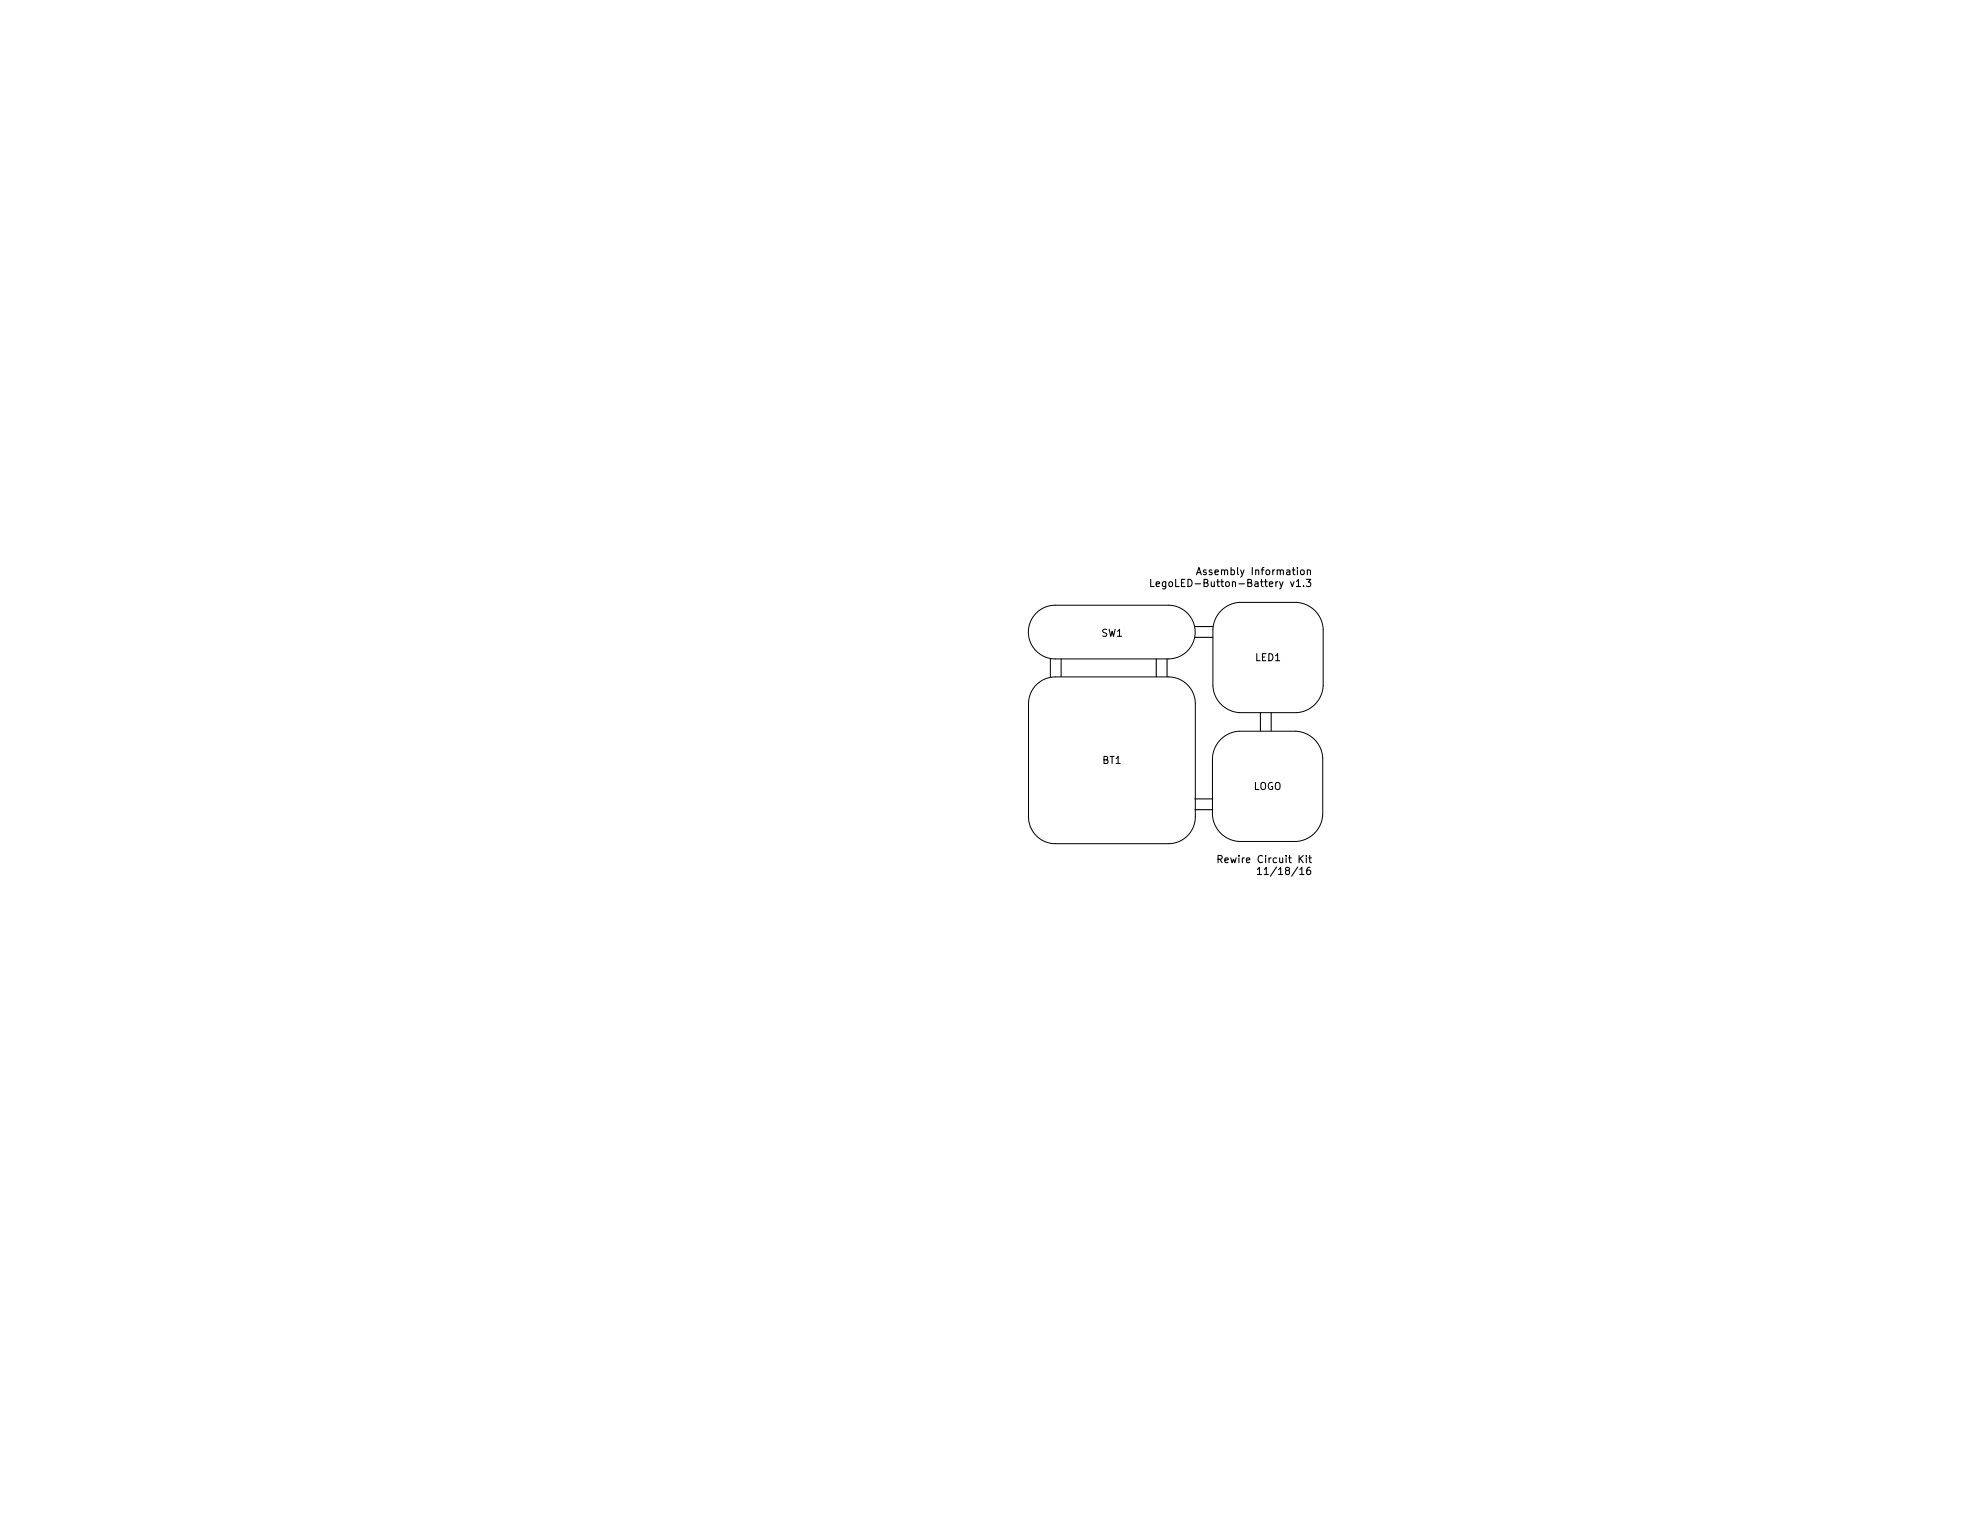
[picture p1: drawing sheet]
<svg xmlns="http://www.w3.org/2000/svg" width="279mm" height="216mm" viewBox="0 0 279 216" stroke-linecap="round" stroke-linejoin="round" font-family="sans-serif">
<defs><g id="words">
<g font-size="1.4">
<text x="165.9" y="83">LegoLED-Button-Battery v1.3</text>
<text x="170.8" y="81.4">Assembly Information</text>
<text x="155.8" y="90.1">SW1</text>
<text x="177.6" y="93.5">LED1</text>
<text x="156" y="108.1">BT1</text>
<text x="177.3" y="111.8">LOGO</text>
<text x="173.8" y="122.1">Rewire Circuit Kit</text>
<text x="180.1" y="123.8">11/18/16</text>
</g>
</g></defs>
<g fill="none" stroke="#000" stroke-width=".15">
<path d="M162.8 82v1h.5M163.6 82.6l.4-.1v-.1l-.3-.1-.1 .2v.4h.4M163.6 93.2v2.6M164.9 82.3v.8l-.2 .2h-.2M164.9 82.4l-.3-.1-.2 .2 .1 .4h.4M165.1 93.2v2.6M165.4 82.4l.3-.1 .2 .2v.3l-.2 .2-.3-.1v-.1zM169 90.2h2.6M169 88.6h2.6M169.3 81.3l.3-1 .3 1M169.4 81h.5M170.6 80.7l-.2-.1-.2 .2 .1 .1 .3 .1v.3h-.4"/>
<path d="M169 113h2.6M169 114.6h2.6M178.3 100.8v2.6M179.8 100.8v2.6M172.3 121.6l.5-.1 .1-.1v-.3l-.6-.1v1M172.6 121.6l.3 .4M173.3 121.7l.5-.1-.1-.2h-.3l-.1 .1v.5h.4M177.9 123l.3-.3v1M177.9 123.7h.6M178.8 123l.3-.3v1M178.8 123.7h.6"/>
</g>
<path d="M146.6 86.7a3.8 3.8 0 0 1 2.7-1.1h16a3.8 3.8 0 0 1 3.8 3.8 3.8 3.8 0 0 1-3.8 3.8h-16a3.8 3.8 0 0 1-3.5-2.3 3.8 3.8 0 0 1 .8-4.2zM146.6 96.9a3.8 3.8 0 0 1 2.7-1.1h16a3.8 3.8 0 0 1 3.8 3.8v16a3.8 3.8 0 0 1-3.8 3.8h-16a3.8 3.8 0 0 1-3.8-3.8v-16a3.8 3.8 0 0 1 1.1-2.7zM148.6 93.2v2.6M150.1 93.2v2.6M171.6 97a4 4 0 0 0 3.8 3.8h8M171.6 97v-8a4 4 0 0 1 3.8-3.8h8a4 4 0 0 1 3.8 3.8v8a4 4 0 0 1-3.8 3.8M187.1 107.3v8a4 4 0 0 1-3.8 3.8M187.1 107.2a4 4 0 0 0-3.8-3.7l-8-.1a4 4 0 0 0-3.8 3.9v8a4 4 0 0 0 3.8 3.8h8" fill="none" stroke="#000" stroke-width=".14"/>
<use href="#words"/>
</svg>
